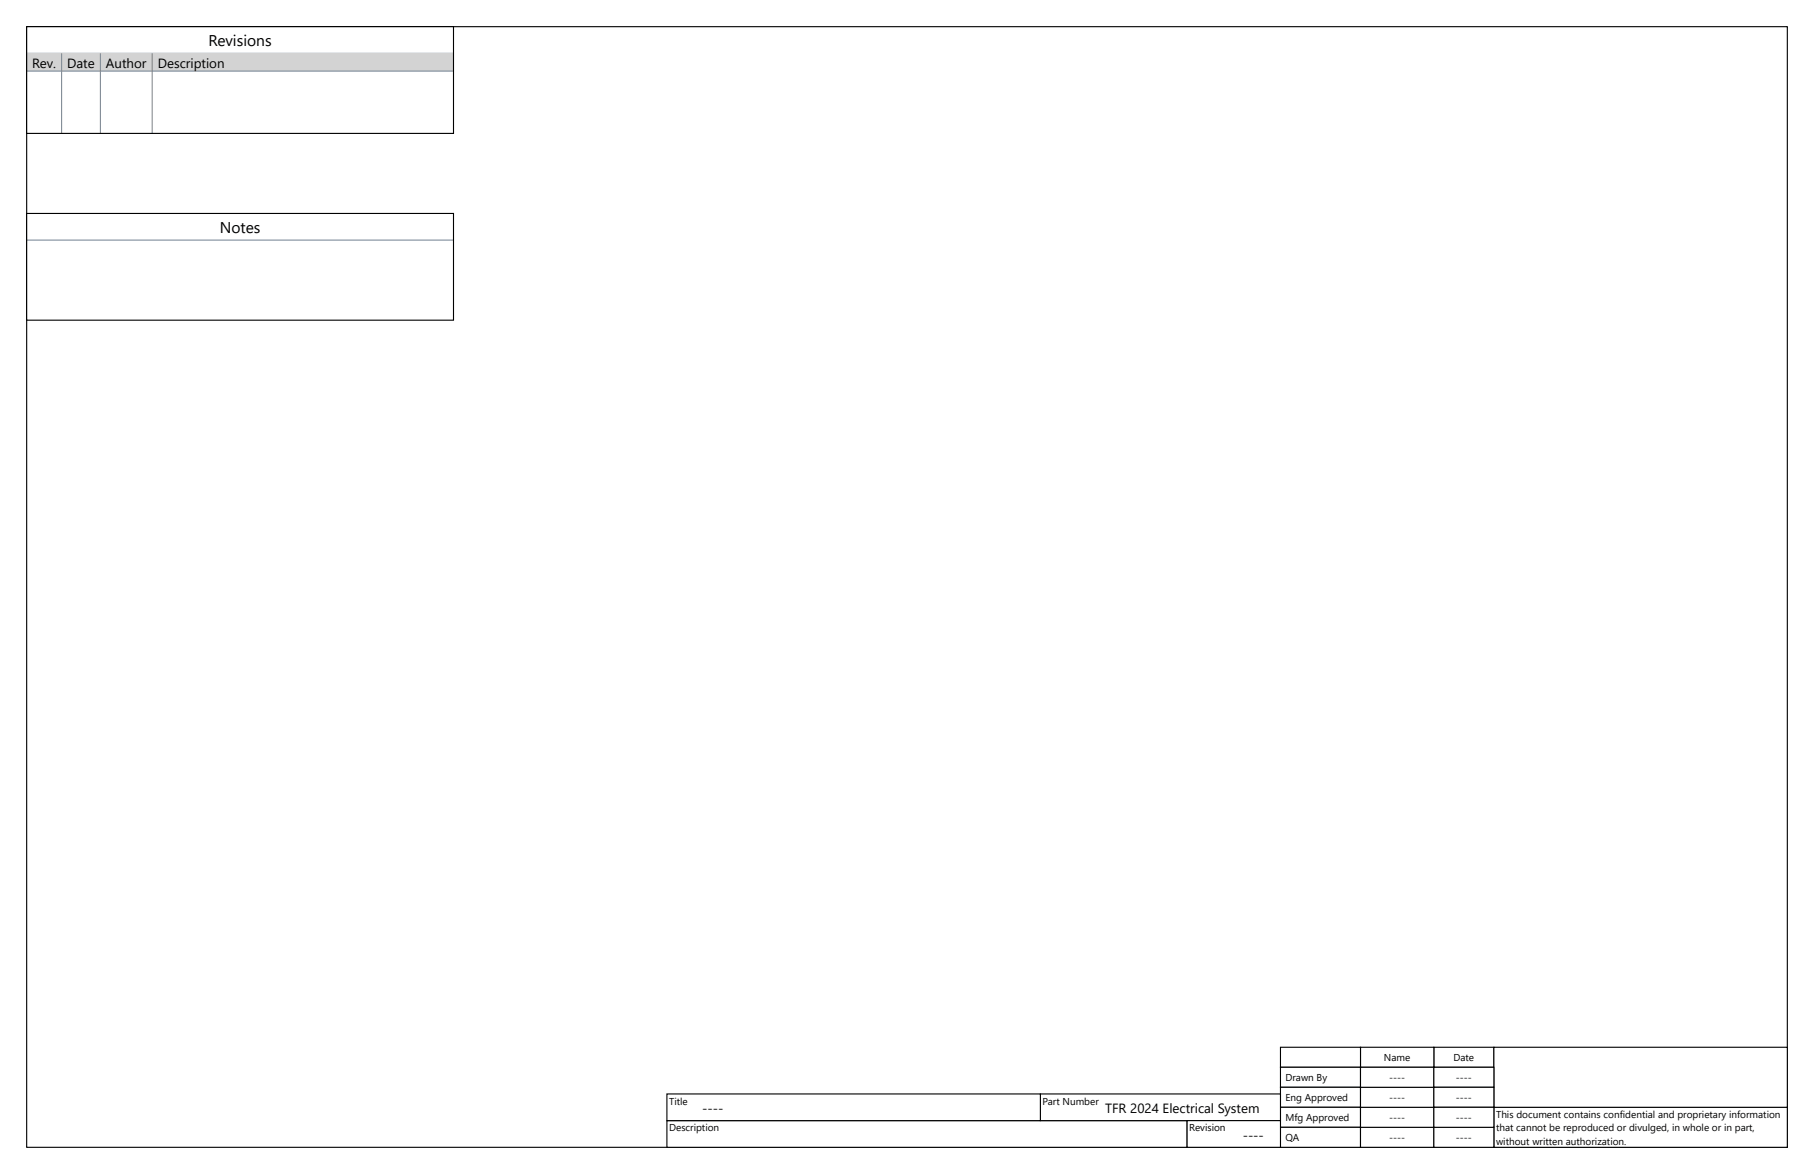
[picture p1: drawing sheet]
<svg xmlns="http://www.w3.org/2000/svg" width="432mm" height="279mm" viewBox="0 0 432 279" stroke-linecap="round" stroke-linejoin="round" font-family="sans-serif">
<defs><g id="words">
<g font-size="3.7">
<text x="49.6" y="11.1">Revisions</text>
<text x="52.3" y="55.5">Notes</text>
</g>
<g font-size="3.2">
<text x="7.7" y="16.1">Rev.</text>
<text x="16" y="16.1">Date</text>
<text x="25.2" y="16.1">Author</text>
<text x="37.5" y="16.1">Description</text>
<text x="167.2" y="264.8">----</text>
<text x="263.1" y="264.8">TFR 2024 Electrical System</text>
<text x="295.8" y="271.2">----</text>
</g>
<g font-size="2.4">
<text x="306" y="257.4">Drawn By</text>
<text x="329.4" y="252.6">Name</text>
<text x="330.7" y="257.4">----</text>
<text x="346" y="252.6">Date</text>
<text x="346.6" y="257.4">----</text>
<text x="159.3" y="262.9">Title</text>
<text x="248.2" y="262.9">Part Number</text>
<text x="306" y="262.1">Eng Approved</text>
<text x="330.7" y="262.1">----</text>
<text x="346.6" y="262.1">----</text>
<text x="159.3" y="269.3">Description</text>
<text x="283.1" y="269.3">Revision</text>
<text x="306" y="266.9">Mfg Approved</text>
<text x="330.7" y="266.9">----</text>
<text x="346.6" y="266.9">----</text>
<text x="356.1" y="266.1">This document contains confidential and proprietary information</text>
<text x="356.1" y="269.3">that cannot be reproduced or divulged, in whole or in part,</text>
<text x="306" y="271.7">QA</text>
<text x="330.7" y="271.7">----</text>
<text x="346.6" y="271.7">----</text>
<text x="356.1" y="272.4">without written authorization.</text>
</g>
</g></defs>
<path d="M6.3 6.3h419.1v266.7h-419.1z" fill="none" stroke="#000" stroke-width=".26"/>
<g fill="#fff" stroke="#000" stroke-width=".26">
<path d="M158.7 266.7h123.9v6.4h-123.9z" fill-rule="evenodd"/>
<path d="M341.3 249.2h14.3v4.8h-14.3z" fill-rule="evenodd"/>
<path d="M323.8 249.2h17.5v4.8h-17.5z" fill-rule="evenodd"/>
<path d="M304.8 249.2h19v4.8h-19z" fill-rule="evenodd"/>
<path d="M304.8 254h19v4.8h-19z" fill-rule="evenodd"/>
<path d="M304.8 258.8h19v4.7h-19z" fill-rule="evenodd"/>
<path d="M304.8 263.5h19v4.8h-19z" fill-rule="evenodd"/>
<path d="M304.8 268.3h19v4.8h-19z" fill-rule="evenodd"/>
<path d="M355.6 263.5h69.8v9.5h-69.8z" fill-rule="evenodd"/>
<path d="M247.6 260.3h57.2v6.4h-57.2z" fill-rule="evenodd"/>
<path d="M282.6 266.7h22.2v6.4h-22.2z" fill-rule="evenodd"/>
<path d="M158.8 260.3h88.8v6.4h-88.8z" fill-rule="evenodd"/>
<path d="M355.6 249.2h69.8v14.3h-69.8z" fill-rule="evenodd"/>
<path d="M323.8 268.3h17.5v4.8h-17.5z" fill-rule="evenodd"/>
<path d="M323.8 263.5h17.5v4.8h-17.5z" fill-rule="evenodd"/>
<path d="M323.8 258.8h17.5v4.7h-17.5z" fill-rule="evenodd"/>
<path d="M323.8 254h17.5v4.8h-17.5z" fill-rule="evenodd"/>
<path d="M341.3 254h14.3v4.8h-14.3z" fill-rule="evenodd"/>
<path d="M341.3 258.8h14.3v4.7h-14.3z" fill-rule="evenodd"/>
<path d="M341.3 268.3h14.3v4.8h-14.3z" fill-rule="evenodd"/>
<path d="M341.3 263.5h14.3v4.8h-14.3z" fill-rule="evenodd"/>
</g>
<path d="M6.3 50.8h101.6v25.4h-101.6z" fill-rule="evenodd" fill="#fff"/>
<path d="M6.3 57.1h101.6" fill="none" stroke="#708090" stroke-width=".24"/>
<path d="M6.3 50.8h101.6v25.4h-101.6z" fill="none" stroke="#000" stroke-width=".26"/>
<path d="M6.3 6.4h101.6v25.4h-101.6z" fill-rule="evenodd" fill="#fff"/>
<path d="M6.3 12.7h101.6" fill="none" stroke="#708090" stroke-width=".24"/>
<path d="M6.3 12.7h101.6v4.2h-101.6z" fill-rule="evenodd" fill="#d3d3d3"/>
<path d="M6.3 16.9h101.6M14.7 12.7v19.1M23.9 12.7v19.1M36.2 12.7v19.1" fill="none" stroke="#708090" stroke-width=".24"/>
<path d="M6.3 6.4h101.6v25.4h-101.6z" fill="none" stroke="#000" stroke-width=".26"/>
<use href="#words"/>
</svg>
